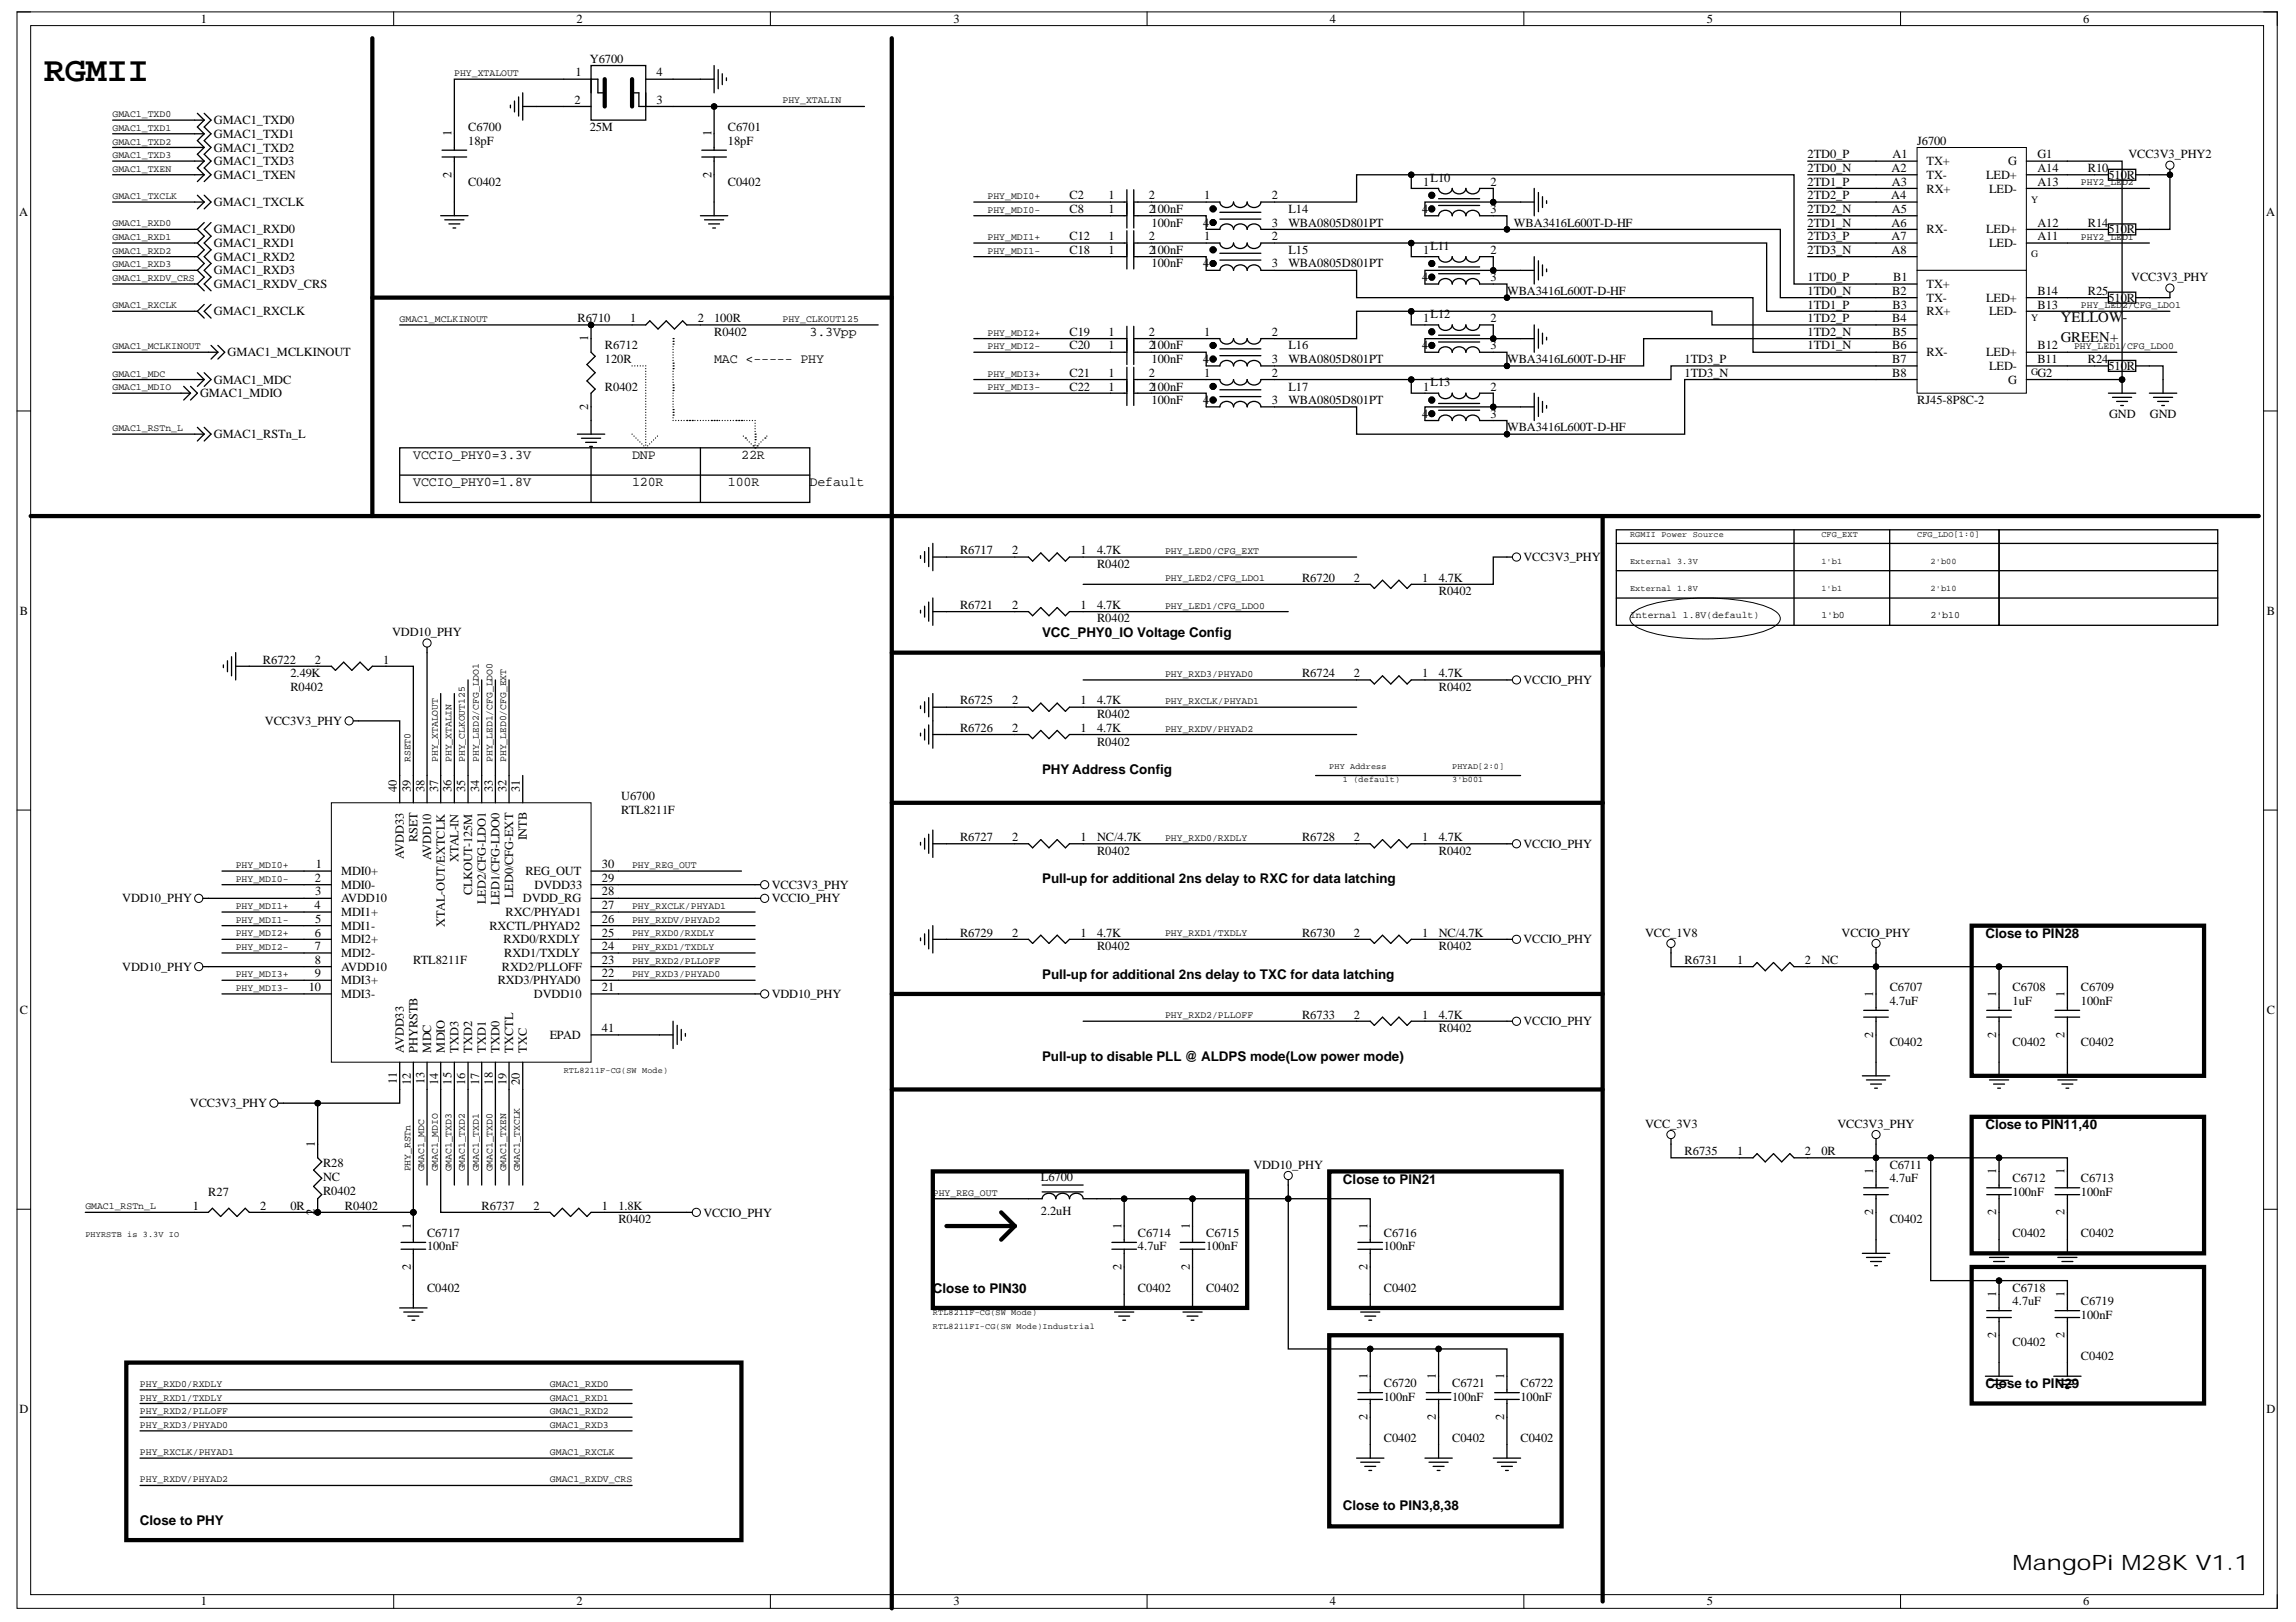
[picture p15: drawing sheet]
<svg xmlns="http://www.w3.org/2000/svg" width="297mm" height="210mm" viewBox="0 0 297 210" stroke-linecap="round" stroke-linejoin="round" font-family="sans-serif">
<defs><g id="words">
<text font-size="4.5" x="5.7" y="10.5">RGMII</text>
<text font-size="2.7" x="260.4" y="203.1">MangoPi M28K V1.1</text>
<g font-size="1.9">
<text x="266.6" y="41.6">YELLOW</text>
<text x="274.6" y="41.6">-</text>
<text x="266.6" y="44.3">GREEN+</text>
</g>
<g font-size="1.7">
<text x="92.4" y="47">MAC &lt;----- PHY</text>
<text x="104.7" y="43.5">3.3Vpp</text>
<text x="53.5" y="59.4">VCCIO_PHY0=3.3V</text>
<text x="81.8" y="59.4">DNP</text>
<text x="95.9" y="59.4">22R</text>
<text x="53.5" y="62.9">VCCIO_PHY0=1.8V</text>
<text x="81.8" y="62.9">120R</text>
<text x="94.2" y="62.9">100R</text>
<text x="104.7" y="62.9">Default</text>
<text x="134.8" y="82.5">VCC_PHY0_IO Voltage Config</text>
<text x="134.8" y="100.2">PHY Address Config</text>
<text x="134.8" y="114.3">Pull-up for additional 2ns delay to RXC for data latching</text>
<text x="256.9" y="121.3">Close to PIN28</text>
<text x="134.8" y="126.7">Pull-up for additional 2ns delay to TXC for data latching</text>
<text x="134.8" y="137.3">Pull-up to disable PLL @ ALDPS mode(Low power mode)</text>
<text x="256.9" y="146.1">Close to PIN11,40</text>
<text x="173.7" y="153.2">Close to PIN21</text>
<text x="120.7" y="167.3">Close to PIN30</text>
<text x="256.9" y="179.7">Close to PIN29</text>
<text x="18.1" y="197.3">Close to PHY</text>
<text x="173.7" y="195.4">Close to PIN3,8,38</text>
</g>
<g font-size="1.6">
<text x="26" y="3">1</text>
<text x="74.6" y="3">2</text>
<text x="123.4" y="3">3</text>
<text x="172" y="3">4</text>
<text x="220.8" y="3">5</text>
<text x="269.5" y="3">6</text>
<text x="74.5" y="9.9">1</text>
<text x="76.3" y="8.1">Y6700</text>
<text x="84.9" y="9.9">4</text>
<text x="27.7" y="16.1">GMAC1_TXD0</text>
<text x="27.7" y="17.8">GMAC1_TXD1</text>
<text x="58.4" y="17.7" transform="rotate(-90 58.4 17.7)">1</text>
<text x="60.6" y="16.9">C6700</text>
<text x="74.3" y="13.4">2</text>
<text x="76.3" y="16.9">25M</text>
<text x="84.9" y="13.4">3</text>
<text x="92.1" y="17.7" transform="rotate(-90 92.1 17.7)">1</text>
<text x="94.2" y="16.9">C6701</text>
<text x="27.7" y="19.6">GMAC1_TXD2</text>
<text x="27.7" y="21.4">GMAC1_TXD3</text>
<text x="27.7" y="23.2">GMAC1_TXEN</text>
<text x="58.4" y="23" transform="rotate(-90 58.4 23)">2</text>
<text x="60.6" y="18.7">18pF</text>
<text x="92.1" y="23" transform="rotate(-90 92.1 23)">2</text>
<text x="94.2" y="18.7">18pF</text>
<text x="185.1" y="23.5">L10</text>
<text x="233.9" y="20.5">2TD0_P</text>
<text x="233.9" y="22.3">2TD0_N</text>
<text x="244.7" y="22.3">A2</text>
<text x="244.9" y="20.5">A1</text>
<text x="248" y="18.7">J6700</text>
<text x="249.3" y="21.4">TX+</text>
<text x="249.3" y="23.2">TX-</text>
<text x="257" y="23.2">LED+</text>
<text x="259.8" y="21.4">G</text>
<text x="263.6" y="20.5">G1</text>
<text x="263.6" y="22.3">A14</text>
<text x="270.1" y="22.3">R10</text>
<text x="272.8" y="23.2">510R</text>
<text x="275.4" y="20.5">VCC3V3_PHY2</text>
<text x="2.5" y="27.9">A</text>
<text x="27.7" y="26.7">GMAC1_TXCLK</text>
<text x="60.6" y="24">C0402</text>
<text x="94.2" y="24">C0402</text>
<text x="138.4" y="25.8">C2</text>
<text x="138.4" y="27.6">C8</text>
<text x="143.4" y="25.8">1</text>
<text x="143.4" y="27.6">1</text>
<text x="148.6" y="25.8">2</text>
<text x="148.6" y="27.6">2100nF</text>
<text x="149" y="29.3">100nF</text>
<text x="155.7" y="29.3">4</text>
<text x="155.8" y="25.8">1</text>
<text x="164.6" y="29.3">3</text>
<text x="164.6" y="25.8">2</text>
<text x="166.7" y="27.6">L14</text>
<text x="166.7" y="29.3">WBA0805D801PT</text>
<text x="184" y="27.6">4</text>
<text x="184.1" y="24">1</text>
<text x="192.8" y="27.6">3</text>
<text x="192.8" y="24">2</text>
<text x="195.9" y="29.3">WBA3416L600T-D-HF</text>
<text x="233.9" y="24">2TD1_P</text>
<text x="233.9" y="29.3">2TD1_N</text>
<text x="233.9" y="25.8">2TD2_P</text>
<text x="233.9" y="27.6">2TD2_N</text>
<text x="244.7" y="25.8">A4</text>
<text x="244.7" y="29.3">A6</text>
<text x="244.8" y="24">A3</text>
<text x="244.8" y="27.6">A5</text>
<text x="249.3" y="24.9">RX+</text>
<text x="257.3" y="24.9">LED-</text>
<text x="263.6" y="29.3">A12</text>
<text x="263.6" y="24">A13</text>
<text x="270.1" y="29.3">R14</text>
<text x="293.2" y="27.9">A</text>
<text x="27.7" y="33.8">GMAC1_RXD2</text>
<text x="27.7" y="35.5">GMAC1_RXD3</text>
<text x="27.7" y="30.2">GMAC1_RXD0</text>
<text x="27.7" y="32">GMAC1_RXD1</text>
<text x="138.4" y="31.1">C12</text>
<text x="138.4" y="32.9">C18</text>
<text x="143.4" y="31.1">1</text>
<text x="143.4" y="32.9">1</text>
<text x="148.6" y="31.1">2</text>
<text x="148.6" y="32.9">2100nF</text>
<text x="149" y="34.6">100nF</text>
<text x="155.7" y="34.6">4</text>
<text x="155.8" y="31.1">1</text>
<text x="164.6" y="34.6">3</text>
<text x="164.6" y="31.1">2</text>
<text x="166.7" y="32.9">L15</text>
<text x="166.7" y="34.6">WBA0805D801PT</text>
<text x="184.1" y="32.9">1</text>
<text x="185.1" y="32.3">L11</text>
<text x="192.8" y="32.9">2</text>
<text x="233.9" y="31.1">2TD3_P</text>
<text x="233.9" y="32.9">2TD3_N</text>
<text x="244.7" y="31.1">A7</text>
<text x="244.7" y="32.9">A8</text>
<text x="249.3" y="30.2">RX-</text>
<text x="257" y="30.2">LED+</text>
<text x="257.3" y="32">LED-</text>
<text x="263.6" y="31.1">A11</text>
<text x="272.8" y="30.2">510R</text>
<text x="27.7" y="40.8">GMAC1_RXCLK</text>
<text x="27.7" y="37.3">GMAC1_RXDV_CRS</text>
<text x="74.7" y="41.7">R6710</text>
<text x="81.5" y="41.7">1</text>
<text x="90.3" y="41.7">2</text>
<text x="92.4" y="41.7">100R</text>
<text x="184" y="36.4">4</text>
<text x="184.1" y="41.7">1</text>
<text x="185.1" y="41.2">L12</text>
<text x="192.8" y="36.4">3</text>
<text x="192.8" y="41.7">2</text>
<text x="195" y="38.2">WBA3416L600T-D-HF</text>
<text x="233.9" y="36.4">1TD0_P</text>
<text x="233.9" y="38.2">1TD0_N</text>
<text x="233.9" y="39.9">1TD1_P</text>
<text x="233.9" y="41.7">1TD2_P</text>
<text x="244.8" y="38.2">B2</text>
<text x="244.8" y="41.7">B4</text>
<text x="244.9" y="39.9">B3</text>
<text x="244.9" y="36.4">B1</text>
<text x="249.3" y="37.3">TX+</text>
<text x="249.3" y="39">TX-</text>
<text x="249.3" y="40.8">RX+</text>
<text x="257" y="39">LED+</text>
<text x="257.3" y="40.8">LED-</text>
<text x="263.6" y="39.9">B13</text>
<text x="263.6" y="38.2">B14</text>
<text x="270.1" y="38.2">R25</text>
<text x="272.8" y="39">510R</text>
<text x="275.7" y="36.4">VCC3V3_PHY</text>
<text x="29.4" y="46.1">GMAC1_MCLKINOUT</text>
<text x="76.1" y="44.2" transform="rotate(-90 76.1 44.2)">1</text>
<text x="78.3" y="45.2">R6712</text>
<text x="78.3" y="47">120R</text>
<text x="92.4" y="43.4">R0402</text>
<text x="138.4" y="43.4">C19</text>
<text x="138.4" y="45.2">C20</text>
<text x="143.4" y="43.4">1</text>
<text x="143.4" y="45.2">1</text>
<text x="148.6" y="43.4">2</text>
<text x="148.6" y="45.2">2100nF</text>
<text x="149" y="47">100nF</text>
<text x="155.7" y="47">4</text>
<text x="155.8" y="43.4">1</text>
<text x="164.6" y="47">3</text>
<text x="164.6" y="43.4">2</text>
<text x="166.7" y="45.2">L16</text>
<text x="166.7" y="47">WBA0805D801PT</text>
<text x="184" y="45.2">4</text>
<text x="192.8" y="45.2">3</text>
<text x="195" y="47">WBA3416L600T-D-HF</text>
<text x="217.9" y="47">1TD3_P</text>
<text x="233.9" y="45.2">1TD1_N</text>
<text x="233.9" y="43.4">1TD2_N</text>
<text x="244.8" y="45.2">B6</text>
<text x="244.8" y="47">B7</text>
<text x="244.9" y="43.4">B5</text>
<text x="249.3" y="46.1">RX-</text>
<text x="257" y="46.1">LED+</text>
<text x="257.3" y="47.9">LED-</text>
<text x="263.6" y="47">B11</text>
<text x="263.6" y="45.2">B12</text>
<text x="270.1" y="47">R24</text>
<text x="272.8" y="47.9">510R</text>
<text x="25.9" y="51.4">GMAC1_MDIO</text>
<text x="27.7" y="49.7">GMAC1_MDC</text>
<text x="76.1" y="53" transform="rotate(-90 76.1 53)">2</text>
<text x="78.3" y="50.5">R0402</text>
<text x="138.4" y="48.8">C21</text>
<text x="138.4" y="50.5">C22</text>
<text x="143.4" y="48.8">1</text>
<text x="143.4" y="50.5">1</text>
<text x="148.6" y="48.8">2</text>
<text x="148.6" y="50.5">2100nF</text>
<text x="149" y="52.3">100nF</text>
<text x="155.7" y="52.3">4</text>
<text x="155.8" y="48.8">1</text>
<text x="164.6" y="52.3">3</text>
<text x="164.6" y="48.8">2</text>
<text x="166.7" y="50.5">L17</text>
<text x="166.7" y="52.3">WBA0805D801PT</text>
<text x="184.1" y="50.5">1</text>
<text x="185.1" y="50">L13</text>
<text x="192.8" y="50.5">2</text>
<text x="217.9" y="48.8">1TD3_N</text>
<text x="244.8" y="48.8">B8</text>
<text x="248" y="52.3">RJ45-8P8C-2</text>
<text x="259.8" y="49.7">G</text>
<text x="263.6" y="48.8">G2</text>
<text x="27.7" y="56.7">GMAC1_RSTn_L</text>
<text x="184" y="54.1">4</text>
<text x="192.8" y="54.1">3</text>
<text x="195" y="55.8">WBA3416L600T-D-HF</text>
<text x="272.9" y="54.1">GND</text>
<text x="278.1" y="54.1">GND</text>
<text x="124.2" y="71.7">R6717</text>
<text x="130.9" y="71.7">2</text>
<text x="139.8" y="71.7">1</text>
<text x="141.9" y="71.7">4.7K</text>
<text x="141.9" y="73.5">R0402</text>
<text x="168.5" y="75.3">R6720</text>
<text x="175.1" y="75.3">2</text>
<text x="184" y="75.3">1</text>
<text x="186.1" y="77">R0402</text>
<text x="186.1" y="75.3">4.7K</text>
<text x="197.1" y="72.6">VCC3V3_PHY</text>
<text x="2.6" y="79.5">B</text>
<text x="50.7" y="82.3">VDD10_PHY</text>
<text x="124.2" y="78.8">R6721</text>
<text x="130.9" y="78.8">2</text>
<text x="139.8" y="78.8">1</text>
<text x="141.9" y="80.6">R0402</text>
<text x="141.9" y="78.8">4.7K</text>
<text x="293.2" y="79.5">B</text>
<text x="34" y="85.9">R6722</text>
<text x="37.6" y="89.4">R0402</text>
<text x="37.6" y="87.7">2.49K</text>
<text x="40.7" y="85.9">2</text>
<text x="49.6" y="85.9">1</text>
<text x="168.5" y="87.7">R6724</text>
<text x="175.1" y="87.7">2</text>
<text x="184" y="87.7">1</text>
<text x="186.1" y="89.4">R0402</text>
<text x="186.1" y="87.7">4.7K</text>
<text x="197.1" y="88.5">VCCIO_PHY</text>
<text x="34.3" y="93.8">VCC3V3_PHY</text>
<text x="124.2" y="91.2">R6725</text>
<text x="124.2" y="94.7">R6726</text>
<text x="130.9" y="91.2">2</text>
<text x="130.9" y="94.7">2</text>
<text x="139.8" y="91.2">1</text>
<text x="139.8" y="94.7">1</text>
<text x="141.9" y="92.9">R0402</text>
<text x="141.9" y="91.2">4.7K</text>
<text x="141.9" y="94.7">4.7K</text>
<text x="141.9" y="96.5">R0402</text>
<text x="51.4" y="102.5" transform="rotate(-90 51.4 102.5)">40</text>
<text x="53.1" y="102.5" transform="rotate(-90 53.1 102.5)">39</text>
<text x="54.9" y="102.5" transform="rotate(-90 54.9 102.5)">38</text>
<text x="56.7" y="102.5" transform="rotate(-90 56.7 102.5)">37</text>
<text x="58.4" y="102.5" transform="rotate(-90 58.4 102.5)">36</text>
<text x="60.2" y="102.5" transform="rotate(-90 60.2 102.5)">35</text>
<text x="62" y="102.5" transform="rotate(-90 62 102.5)">34</text>
<text x="63.8" y="102.5" transform="rotate(-90 63.8 102.5)">33</text>
<text x="65.5" y="102.5" transform="rotate(-90 65.5 102.5)">32</text>
<text x="67.3" y="102.5" transform="rotate(-90 67.3 102.5)">31</text>
<text x="80.4" y="103.5">U6700</text>
<text x="80.4" y="105.3">RTL8211F</text>
<text x="40.9" y="112.4">1</text>
<text x="44.1" y="113.3">MDI0+</text>
<text x="52.2" y="111.2" transform="rotate(-90 52.2 111.2)">AVDD33</text>
<text x="54" y="109" transform="rotate(-90 54 109)">RSET</text>
<text x="55.8" y="111.3" transform="rotate(-90 55.8 111.3)">AVDD10</text>
<text x="59.3" y="111.6" transform="rotate(-90 59.3 111.6)">XTAL-IN</text>
<text x="68" y="113.3">REG_OUT</text>
<text x="68.2" y="108.7" transform="rotate(-90 68.2 108.7)">INTB</text>
<text x="77.9" y="112.4">30</text>
<text x="124.2" y="108.8">R6727</text>
<text x="130.9" y="108.8">2</text>
<text x="139.8" y="108.8">1</text>
<text x="141.9" y="110.6">R0402</text>
<text x="141.9" y="108.8">NC/4.7K</text>
<text x="168.5" y="108.8">R6728</text>
<text x="175.1" y="108.8">2</text>
<text x="184" y="108.8">1</text>
<text x="186.1" y="110.6">R0402</text>
<text x="186.1" y="108.8">4.7K</text>
<text x="197.1" y="109.7">VCCIO_PHY</text>
<text x="15.8" y="116.8">VDD10_PHY</text>
<text x="40.7" y="117.7">4</text>
<text x="40.7" y="114.2">2</text>
<text x="40.8" y="115.9">3</text>
<text x="40.8" y="119.4">5</text>
<text x="44.1" y="115">MDI0-</text>
<text x="44.1" y="116.8">AVDD10</text>
<text x="44.1" y="118.5">MDI1+</text>
<text x="57.5" y="119.9" transform="rotate(-90 57.5 119.9)">XTAL-OUT/EXTCLK</text>
<text x="61.1" y="115.9" transform="rotate(-90 61.1 115.9)">CLKOUT-125M</text>
<text x="62.9" y="117" transform="rotate(-90 62.9 117)">LED2/CFG-LDO1</text>
<text x="64.6" y="117.1" transform="rotate(-90 64.6 117.1)">LED1/CFG-LDO0</text>
<text x="65.4" y="118.5">RXC/PHYAD1</text>
<text x="66.4" y="116.2" transform="rotate(-90 66.4 116.2)">LED0/CFG-EXT</text>
<text x="67.6" y="116.8">DVDD_RG</text>
<text x="69.2" y="115">DVDD33</text>
<text x="77.9" y="119.4">26</text>
<text x="77.9" y="115.9">28</text>
<text x="77.9" y="117.7">27</text>
<text x="77.9" y="114.2">29</text>
<text x="99.8" y="115">VCC3V3_PHY</text>
<text x="99.8" y="116.8">VCCIO_PHY</text>
<text x="15.8" y="125.6">VDD10_PHY</text>
<text x="40.7" y="121.2">6</text>
<text x="40.7" y="123">7</text>
<text x="40.7" y="124.7">8</text>
<text x="44.1" y="120.3">MDI1-</text>
<text x="44.1" y="122.1">MDI2+</text>
<text x="44.1" y="123.9">MDI2-</text>
<text x="44.1" y="125.6">AVDD10</text>
<text x="53.5" y="124.7">RTL8211F</text>
<text x="63.3" y="120.3">RXCTL/PHYAD2</text>
<text x="64.9" y="125.6">RXD2/PLLOFF</text>
<text x="65.1" y="122.1">RXD0/RXDLY</text>
<text x="65.2" y="123.9">RXD1/TXDLY</text>
<text x="77.9" y="121.2">25</text>
<text x="77.9" y="123">24</text>
<text x="77.9" y="124.7">23</text>
<text x="124.2" y="121.2">R6729</text>
<text x="130.9" y="121.2">2</text>
<text x="139.8" y="121.2">1</text>
<text x="141.9" y="123">R0402</text>
<text x="141.9" y="121.2">4.7K</text>
<text x="168.5" y="121.2">R6730</text>
<text x="175.1" y="121.2">2</text>
<text x="184" y="121.2">1</text>
<text x="186.1" y="123">R0402</text>
<text x="186.1" y="121.2">NC/4.7K</text>
<text x="197.1" y="122.1">VCCIO_PHY</text>
<text x="212.8" y="121.2">VCC_1V8</text>
<text x="217.9" y="124.7">R6731</text>
<text x="224.8" y="124.7">1</text>
<text x="233.5" y="124.7">2</text>
<text x="235.6" y="124.7">NC</text>
<text x="238.3" y="121.2">VCCIO_PHY</text>
<text x="2.6" y="131.2">C</text>
<text x="39.9" y="128.3">10</text>
<text x="40.7" y="126.5">9</text>
<text x="44.1" y="127.4">MDI3+</text>
<text x="44.1" y="129.2">MDI3-</text>
<text x="64.4" y="127.4">RXD3/PHYAD0</text>
<text x="69.1" y="129.2">DVDD10</text>
<text x="77.9" y="126.5">22</text>
<text x="77.9" y="128.3">21</text>
<text x="99.8" y="129.2">VDD10_PHY</text>
<text x="168.5" y="131.8">R6733</text>
<text x="175.1" y="131.8">2</text>
<text x="184" y="131.8">1</text>
<text x="186.1" y="131.8">4.7K</text>
<text x="242.4" y="129" transform="rotate(-90 242.4 129)">1</text>
<text x="244.5" y="128.3">C6707</text>
<text x="244.5" y="130">4.7uF</text>
<text x="258.3" y="129" transform="rotate(-90 258.3 129)">1</text>
<text x="260.4" y="128.3">C6708</text>
<text x="260.4" y="130">1uF</text>
<text x="267.1" y="129" transform="rotate(-90 267.1 129)">1</text>
<text x="269.2" y="128.3">C6709</text>
<text x="269.2" y="130">100nF</text>
<text x="293.2" y="131.2">C</text>
<text x="52.2" y="136.2" transform="rotate(-90 52.2 136.2)">AVDD33</text>
<text x="54" y="136.2" transform="rotate(-90 54 136.2)">PHYRSTB</text>
<text x="55.8" y="136.2" transform="rotate(-90 55.8 136.2)">MDC</text>
<text x="57.5" y="136.2" transform="rotate(-90 57.5 136.2)">MDIO</text>
<text x="59.3" y="136.2" transform="rotate(-90 59.3 136.2)">TXD3</text>
<text x="61.1" y="136.2" transform="rotate(-90 61.1 136.2)">TXD2</text>
<text x="62.9" y="136.2" transform="rotate(-90 62.9 136.2)">TXD1</text>
<text x="64.6" y="136.2" transform="rotate(-90 64.6 136.2)">TXD0</text>
<text x="66.4" y="136.2" transform="rotate(-90 66.4 136.2)">TXCTL</text>
<text x="68.2" y="136.2" transform="rotate(-90 68.2 136.2)">TXC</text>
<text x="71.1" y="134.4">EPAD</text>
<text x="77.9" y="133.6">41</text>
<text x="186.1" y="133.6">R0402</text>
<text x="197.1" y="132.7">VCCIO_PHY</text>
<text x="242.4" y="134.3" transform="rotate(-90 242.4 134.3)">2</text>
<text x="244.5" y="135.3">C0402</text>
<text x="258.3" y="134.3" transform="rotate(-90 258.3 134.3)">2</text>
<text x="260.4" y="135.3">C0402</text>
<text x="267.1" y="134.3" transform="rotate(-90 267.1 134.3)">2</text>
<text x="269.2" y="135.3">C0402</text>
<text x="24.6" y="143.3">VCC3V3_PHY</text>
<text x="51.4" y="140.3" transform="rotate(-90 51.4 140.3)">11</text>
<text x="53.1" y="140.4" transform="rotate(-90 53.1 140.4)">12</text>
<text x="54.9" y="140.3" transform="rotate(-90 54.9 140.3)">13</text>
<text x="56.7" y="140.4" transform="rotate(-90 56.7 140.4)">14</text>
<text x="58.4" y="140.4" transform="rotate(-90 58.4 140.4)">15</text>
<text x="60.2" y="140.4" transform="rotate(-90 60.2 140.4)">16</text>
<text x="62" y="140.4" transform="rotate(-90 62 140.4)">17</text>
<text x="63.8" y="140.4" transform="rotate(-90 63.8 140.4)">18</text>
<text x="65.5" y="140.4" transform="rotate(-90 65.5 140.4)">19</text>
<text x="67.3" y="140.4" transform="rotate(-90 67.3 140.4)">20</text>
<text x="40.7" y="148.4" transform="rotate(-90 40.7 148.4)">1</text>
<text x="212.8" y="145.9">VCC_3V3</text>
<text x="217.9" y="149.5">R6735</text>
<text x="224.8" y="149.5">1</text>
<text x="233.5" y="149.5">2</text>
<text x="235.6" y="149.5">0R</text>
<text x="237.7" y="145.9">VCC3V3_PHY</text>
<text x="26.9" y="154.8">R27</text>
<text x="41.8" y="154.6">R0402</text>
<text x="41.8" y="151">R28</text>
<text x="41.8" y="152.8">NC</text>
<text x="134.7" y="152.8">L6700</text>
<text x="162.1" y="151.2">VDD10_PHY</text>
<text x="242.4" y="151.9" transform="rotate(-90 242.4 151.9)">1</text>
<text x="244.5" y="151.2">C6711</text>
<text x="244.5" y="153">4.7uF</text>
<text x="258.3" y="151.9" transform="rotate(-90 258.3 151.9)">1</text>
<text x="260.4" y="153">C6712</text>
<text x="260.4" y="154.8">100nF</text>
<text x="267.1" y="151.9" transform="rotate(-90 267.1 151.9)">1</text>
<text x="269.2" y="153">C6713</text>
<text x="269.2" y="154.8">100nF</text>
<text x="25" y="156.5">1</text>
<text x="33.7" y="156.5">2</text>
<text x="37.6" y="156.5">0R</text>
<text x="40.7" y="157.3" transform="rotate(-90 40.7 157.3)">2</text>
<text x="44.6" y="156.5">R0402</text>
<text x="53.1" y="159" transform="rotate(-90 53.1 159)">1</text>
<text x="55.2" y="160.1">C6717</text>
<text x="55.2" y="161.8">100nF</text>
<text x="62.3" y="156.5">R6737</text>
<text x="69" y="156.5">2</text>
<text x="77.9" y="156.5">1</text>
<text x="80" y="158.3">R0402</text>
<text x="80" y="156.5">1.8K</text>
<text x="91" y="157.4">VCCIO_PHY</text>
<text x="134.7" y="157.3">2.2uH</text>
<text x="145.1" y="159" transform="rotate(-90 145.1 159)">1</text>
<text x="147.2" y="160.1">C6714</text>
<text x="147.2" y="161.8">4.7uF</text>
<text x="153.9" y="159" transform="rotate(-90 153.9 159)">1</text>
<text x="156.1" y="160.1">C6715</text>
<text x="156.1" y="161.8">100nF</text>
<text x="176.9" y="159" transform="rotate(-90 176.9 159)">1</text>
<text x="179" y="160.1">C6716</text>
<text x="179" y="161.8">100nF</text>
<text x="242.4" y="157.3" transform="rotate(-90 242.4 157.3)">2</text>
<text x="244.5" y="158.3">C0402</text>
<text x="258.3" y="157.3" transform="rotate(-90 258.3 157.3)">2</text>
<text x="260.4" y="160.1">C0402</text>
<text x="267.1" y="157.3" transform="rotate(-90 267.1 157.3)">2</text>
<text x="269.2" y="160.1">C0402</text>
<text x="53.1" y="164.3" transform="rotate(-90 53.1 164.3)">2</text>
<text x="55.2" y="167.2">C0402</text>
<text x="145.1" y="164.3" transform="rotate(-90 145.1 164.3)">2</text>
<text x="147.2" y="167.2">C0402</text>
<text x="153.9" y="164.3" transform="rotate(-90 153.9 164.3)">2</text>
<text x="156.1" y="167.2">C0402</text>
<text x="176.9" y="164.3" transform="rotate(-90 176.9 164.3)">2</text>
<text x="179" y="167.2">C0402</text>
<text x="258.3" y="167.8" transform="rotate(-90 258.3 167.8)">1</text>
<text x="260.4" y="167.2">C6718</text>
<text x="267.1" y="167.8" transform="rotate(-90 267.1 167.8)">1</text>
<text x="258.3" y="173.2" transform="rotate(-90 258.3 173.2)">2</text>
<text x="260.4" y="168.9">4.7uF</text>
<text x="267.1" y="173.2" transform="rotate(-90 267.1 173.2)">2</text>
<text x="269.2" y="168.9">C6719</text>
<text x="269.2" y="170.7">100nF</text>
<text x="176.9" y="178.4" transform="rotate(-90 176.9 178.4)">1</text>
<text x="179" y="179.5">C6720</text>
<text x="185.8" y="178.4" transform="rotate(-90 185.8 178.4)">1</text>
<text x="187.9" y="179.5">C6721</text>
<text x="194.6" y="178.4" transform="rotate(-90 194.6 178.4)">1</text>
<text x="196.7" y="179.5">C6722</text>
<text x="260.4" y="174.2">C0402</text>
<text x="269.2" y="176">C0402</text>
<text x="2.5" y="182.8">D</text>
<text x="176.9" y="183.8" transform="rotate(-90 176.9 183.8)">2</text>
<text x="179" y="181.3">100nF</text>
<text x="185.8" y="183.8" transform="rotate(-90 185.8 183.8)">2</text>
<text x="187.9" y="181.3">100nF</text>
<text x="194.6" y="183.8" transform="rotate(-90 194.6 183.8)">2</text>
<text x="196.7" y="181.3">100nF</text>
<text x="293.2" y="182.8">D</text>
<text x="179" y="186.6">C0402</text>
<text x="187.9" y="186.6">C0402</text>
<text x="196.7" y="186.6">C0402</text>
<text x="26" y="207.8">1</text>
<text x="74.6" y="207.8">2</text>
<text x="123.4" y="207.8">3</text>
<text x="172" y="207.8">4</text>
<text x="220.8" y="207.8">5</text>
<text x="269.5" y="207.8">6</text>
</g>
<g font-size="1.3">
<text x="58.8" y="9.9">PHY_XTALOUT</text>
<text x="14.6" y="16.9">GMAC1_TXD1</text>
<text x="14.6" y="15.2">GMAC1_TXD0</text>
<text x="101.2" y="13.4">PHY_XTALIN</text>
<text x="14.6" y="18.7">GMAC1_TXD2</text>
<text x="14.6" y="20.5">GMAC1_TXD3</text>
<text x="14.6" y="22.2">GMAC1_TXEN</text>
<text x="14.6" y="25.8">GMAC1_TXCLK</text>
<text x="14.6" y="29.3">GMAC1_RXD0</text>
<text x="127.8" y="27.6">PHY_MDI0-</text>
<text x="127.8" y="25.8">PHY_MDI0+</text>
<text x="262.8" y="26.2">Y</text>
<text x="269.2" y="24">PHY2_LED2</text>
<text x="14.6" y="32.8">GMAC1_RXD2</text>
<text x="14.6" y="34.6">GMAC1_RXD3</text>
<text x="14.6" y="31.1">GMAC1_RXD1</text>
<text x="127.8" y="32.8">PHY_MDI1-</text>
<text x="127.8" y="31.1">PHY_MDI1+</text>
<text x="262.8" y="33.2">G</text>
<text x="269.2" y="31.1">PHY2_LED1</text>
<text x="14.6" y="39.9">GMAC1_RXCLK</text>
<text x="14.6" y="36.4">GMAC1_RXDV_CRS</text>
<text x="51.7" y="41.7">GMAC1_MCLKINOUT</text>
<text x="101.2" y="41.7">PHY_CLKOUT125</text>
<text x="262.8" y="41.5">Y</text>
<text x="269.2" y="39.9">PHY_LED2/CFG_LDO1</text>
<text x="14.6" y="45.2">GMAC1_MCLKINOUT</text>
<text x="127.8" y="45.2">PHY_MDI2-</text>
<text x="127.8" y="43.4">PHY_MDI2+</text>
<text x="268.3" y="45.2">PHY_LED1/CFG_LDO0</text>
<text x="14.6" y="48.7">GMAC1_MDC</text>
<text x="14.6" y="50.5">GMAC1_MDIO</text>
<text x="127.8" y="50.5">PHY_MDI3-</text>
<text x="127.8" y="48.7">PHY_MDI3+</text>
<text x="262.8" y="48.5">G</text>
<text x="14.6" y="55.8">GMAC1_RSTn_L</text>
<text x="150.7" y="71.7">PHY_LED0/CFG_EXT</text>
<text x="150.7" y="75.2">PHY_LED2/CFG_LDO1</text>
<text x="150.7" y="78.8">PHY_LED1/CFG_LDO0</text>
<text x="210.9" y="80">Internal 1.8V(default)</text>
<text x="235.6" y="80">1'b0</text>
<text x="249.8" y="80">2'b10</text>
<text x="150.7" y="87.6">PHY_RXD3/PHYAD0</text>
<text x="150.7" y="94.7">PHY_RXDV/PHYAD2</text>
<text x="150.7" y="91.2">PHY_RXCLK/PHYAD1</text>
<text x="53.1" y="98.6" transform="rotate(-90 53.1 98.6)">RSET0</text>
<text x="56.6" y="98.6" transform="rotate(-90 56.6 98.6)">PHY_XTALOUT</text>
<text x="58.4" y="98.6" transform="rotate(-90 58.4 98.6)">PHY_XTALIN</text>
<text x="60.2" y="98.6" transform="rotate(-90 60.2 98.6)">PHY_CLKOUT125</text>
<text x="61.9" y="98.6" transform="rotate(-90 61.9 98.6)">PHY_LED2/CFG_LDO1</text>
<text x="63.7" y="98.6" transform="rotate(-90 63.7 98.6)">PHY_LED1/CFG_LDO0</text>
<text x="65.5" y="98.6" transform="rotate(-90 65.5 98.6)">PHY_LED0/CFG_EXT</text>
<text x="30.5" y="112.3">PHY_MDI0+</text>
<text x="81.8" y="112.3">PHY_REG_OUT</text>
<text x="150.7" y="108.8">PHY_RXD0/RXDLY</text>
<text x="30.5" y="119.4">PHY_MDI1-</text>
<text x="30.5" y="114.1">PHY_MDI0-</text>
<text x="30.5" y="117.7">PHY_MDI1+</text>
<text x="81.8" y="119.4">PHY_RXDV/PHYAD2</text>
<text x="81.8" y="117.7">PHY_RXCLK/PHYAD1</text>
<text x="30.5" y="122.9">PHY_MDI2-</text>
<text x="30.5" y="121.2">PHY_MDI2+</text>
<text x="81.8" y="122.9">PHY_RXD1/TXDLY</text>
<text x="81.8" y="121.2">PHY_RXD0/RXDLY</text>
<text x="81.8" y="124.7">PHY_RXD2/PLLOFF</text>
<text x="150.7" y="121.2">PHY_RXD1/TXDLY</text>
<text x="30.5" y="128.3">PHY_MDI3-</text>
<text x="30.5" y="126.5">PHY_MDI3+</text>
<text x="81.8" y="126.5">PHY_RXD3/PHYAD0</text>
<text x="150.7" y="131.8">PHY_RXD2/PLLOFF</text>
<text x="53.1" y="151.6" transform="rotate(-90 53.1 151.6)">PHY_RSTn</text>
<text x="54.9" y="151.6" transform="rotate(-90 54.9 151.6)">GMAC1_MDC</text>
<text x="56.6" y="151.6" transform="rotate(-90 56.6 151.6)">GMAC1_MDIO</text>
<text x="58.4" y="151.6" transform="rotate(-90 58.4 151.6)">GMAC1_TXD3</text>
<text x="60.2" y="151.6" transform="rotate(-90 60.2 151.6)">GMAC1_TXD2</text>
<text x="61.9" y="151.6" transform="rotate(-90 61.9 151.6)">GMAC1_TXD1</text>
<text x="63.7" y="151.6" transform="rotate(-90 63.7 151.6)">GMAC1_TXD0</text>
<text x="65.5" y="151.6" transform="rotate(-90 65.5 151.6)">GMAC1_TXEN</text>
<text x="67.3" y="151.6" transform="rotate(-90 67.3 151.6)">GMAC1_TXCLK</text>
<text x="120.7" y="154.8">PHY_REG_OUT</text>
<text x="11" y="156.5">GMAC1_RSTn_L</text>
<text x="18.1" y="179.5">PHY_RXD0/RXDLY</text>
<text x="71.2" y="179.5">GMAC1_RXD0</text>
<text x="18.1" y="184.8">PHY_RXD3/PHYAD0</text>
<text x="18.1" y="183">PHY_RXD2/PLLOFF</text>
<text x="18.1" y="181.3">PHY_RXD1/TXDLY</text>
<text x="71.2" y="183">GMAC1_RXD2</text>
<text x="71.2" y="184.8">GMAC1_RXD3</text>
<text x="71.2" y="181.3">GMAC1_RXD1</text>
<text x="18.1" y="191.8">PHY_RXDV/PHYAD2</text>
<text x="18.1" y="188.3">PHY_RXCLK/PHYAD1</text>
<text x="71.2" y="188.3">GMAC1_RXCLK</text>
<text x="71.2" y="191.8">GMAC1_RXDV_CRS</text>
</g>
<g font-size="1.1">
<text x="210.9" y="69.5">RGMII Power Source</text>
<text x="235.6" y="69.5">CFG_EXT</text>
<text x="248" y="69.5">CFG_LDO[1:0]</text>
<text x="210.9" y="73">External 3.3V</text>
<text x="210.9" y="76.5">External 1.8V</text>
<text x="235.6" y="73">1'b1</text>
<text x="235.6" y="76.5">1'b1</text>
<text x="249.8" y="73">2'b00</text>
<text x="249.8" y="76.5">2'b10</text>
<text x="172" y="99.5">PHY Address</text>
<text x="173.7" y="101.3">1 (default)</text>
<text x="187.9" y="99.5">PHYAD[2:0]</text>
<text x="187.9" y="101.3">3'b001</text>
<text x="72.9" y="138.9">RTL8211F-CG(SW Mode)</text>
<text x="11" y="160.1">PHYRSTB is 3.3V IO</text>
<text x="120.7" y="170.2">RTL8211F-CG(SW Mode)</text>
<text x="120.7" y="171.9">RTL8211FI-CG(SW Mode)Industrial</text>
</g>
</g></defs>
<g fill="none" stroke="#000" stroke-width=".13">
<path d="M2.2 1.5h1.8M2.2 1.5h292.4v206.6h-292.4zM4 3.3h288.8v203.1h-288.8zM50.9 1.5v1.8M99.7 1.5v1.8M148.4 1.5v1.8M197.1 1.5v1.8M245.9 1.5v1.8M292.8 1.5h1.8v1.8M2.2 53.2h1.8M292.8 53.2h1.8M211.3 79.3a10.8 10.8 0 0 1 5.2-1.7 30.7 30.7 0 0 1 11.4 .7 4 4 0 0 1 2.3 1.4 1.15 1.15 0 0 1-.8 1.5 15.7 15.7 0 0 1-6 1.4 29.4 29.4 0 0 1-10.1-.8 4 4 0 0 1-2.3-1.4l-.1-.4 .1-.3z"/>
<path d="M2.2 104.8h1.8M292.8 104.8h1.8M2.2 156.5h1.8M292.8 156.5h1.8M50.9 206.4v1.7M99.7 206.4v1.7M148.4 206.4v1.7M197.1 206.4v1.7M245.9 206.4v1.7M294.6 206.4v1.7"/>
<circle cx="92.4" cy="13.8" r=".35"/>
<circle cx="76.5" cy="42" r=".35"/>
<circle cx="196.2" cy="72.1" r=".53"/>
<circle cx="45.2" cy="93.3" r=".53"/>
<circle cx="55.2" cy="83.2" r=".53"/>
<circle cx="196.2" cy="88" r=".53"/>
<circle cx="25.7" cy="116.3" r=".53"/>
<circle cx="98.9" cy="114.5" r=".53"/>
<circle cx="98.9" cy="116.3" r=".53"/>
<circle cx="196.2" cy="109.2" r=".53"/>
<circle cx="25.7" cy="125.1" r=".53"/>
<circle cx="98.9" cy="128.6" r=".53"/>
<circle cx="196.2" cy="121.6" r=".53"/>
<circle cx="196.2" cy="132.2" r=".53"/>
<circle cx="216.2" cy="122.1" r=".53"/>
<circle cx="242.7" cy="122.1" r=".53"/>
<circle cx="258.6" cy="125.1" r=".35"/>
<circle cx="35.4" cy="142.8" r=".53"/>
<circle cx="90.1" cy="156.9" r=".53"/>
<circle cx="154.3" cy="155.1" r=".35"/>
<circle cx="166.7" cy="152.1" r=".53"/>
<circle cx="166.7" cy="155.1" r=".35"/>
<circle cx="216.2" cy="146.8" r=".53"/>
<circle cx="242.7" cy="146.8" r=".53"/>
<circle cx="249.8" cy="149.8" r=".35"/>
<circle cx="258.6" cy="149.8" r=".35"/>
<circle cx="186.1" cy="174.6" r=".35"/>
<circle cx="258.6" cy="165.7" r=".35"/>
</g>
<g fill="#000">
<circle cx="92.4" cy="13.8" r=".35"/>
<circle cx="76.5" cy="42" r=".35"/>
<circle cx="258.6" cy="125.1" r=".35"/>
<circle cx="154.3" cy="155.1" r=".35"/>
<circle cx="166.7" cy="155.1" r=".35"/>
<circle cx="249.8" cy="149.8" r=".35"/>
<circle cx="258.6" cy="149.8" r=".35"/>
<circle cx="186.1" cy="174.6" r=".35"/>
<circle cx="258.6" cy="165.7" r=".35"/>
</g>
<g fill="none" stroke="#000" stroke-width=".17">
<path d="M25.2 19.1h1.2M25.2 15.5h1.2M25.2 17.3h1.2M25.5 14.7l.9 .8M26.4 19.1l-.9 .9 .9 .8M26.4 17.3l-.9 .9 .9 .9M26.4 14.7l.9 .8-.9 .9 .9 .9-.9 .9 .9 .9-.9 .9 .9 .8-.9 .9 .9 .9-.9 .9M26.4 15.5l-.9 .9 .9 .9M57.2 19.4h3.2M58.8 17.3v2.1M66 13.6v.4M66.6 13.1v1.4"/>
<path d="M67.1 12.5v2.5M67.6 12v3.5M67.6 13.8h1.8M90.6 10.3h1.8M90.8 19.4h3.2M92.4 8.5v3.5M92.4 17.3v2.1M92.9 9v2.5M93.4 9.5v1.5M94 10.1v.3M25.2 33.2h.3M25.2 35h.3"/>
<path d="M25.2 20.8h1.2M25.2 26.1h1.2M25.2 22.6h1.2M25.2 29.7h.3M25.2 31.4h.3M25.2 36.7h.3M25.5 33.2l.9 .9-.9 .9M25.5 31.4l.9 .9-.9 .9M25.5 35l.9 .9-.9 .8M25.5 25.3l.9 .8M25.5 29.7l.9 .9-.9 .8M25.5 36.7l.9 .9"/>
<path d="M26.4 39.4l-.9 .9M26.4 20.8l-.9 .9 .9 .9M26.4 26.1l-.9 .9M26.4 25.3l.9 .8-.9 .9M26.4 22.6l-.9 .9M26.4 28.8l-.9 .9M27.3 28.8l-.9 .9 .9 .9-.9 .8 .9 .9-.9 .9 .9 .9-.9 .9 .9 .9-.9 .8 .9 .9M27.3 39.4l-.9 .9 .9 .9M57 27.9h3.5M57.2 20.3h3.2M57.5 28.4h2.5M58.1 29h1.4"/>
<path d="M58.6 29.5h.4M58.8 20.3v2.3M58.8 26.1v1.8M90.6 27.9h3.6M90.8 20.3h3.2M91.1 28.4h2.5M91.7 29h1.4M92.2 29.5h.4M92.4 20.3v2.3M92.4 26.1v1.8M23.4 50.9h1.2M23.8 50l.8 .9"/>
<path d="M24.6 50.9l-.8 .9M24.6 50l.9 .9-.9 .9M25.2 56.2h1.2M25.2 40.3h.3M25.2 49.1h1.2M25.5 40.3l.9 .9M25.5 48.2l.9 .9M25.5 55.3l.9 .9M26.4 49.1l-.9 .9M26.4 48.2l.9 .9-.9 .9M26.4 56.2l-.9 .9M26.4 55.3l.9 .9-.9 .9"/>
<path d="M26.9 45.6h1.3M27.3 44.7l.9 .9M28.2 45.6l-.9 .9M28.2 44.7l.9 .9-.9 .9M51.7 58h53.1v7h-53.1zM74.7 56.2h3.5M75.2 56.7h2.5M75.8 57.2h1.4M76.3 57.8h.3M76.5 43.8v1.8l.5 .5-1.1 1.1 1.1 1-1.1 1.1 1.1 1.1-.5 .5v1.7M76.5 54.4v1.8M76.5 58v7"/>
<path d="M81.8 42h1.7l.6-.5 1 1.1 1.1-1.1 1.1 1.1 1-1.1 .5 .5h1.8M81.8 47.4h.1M81.8 56.2h.1M82 56.4h.1M82.1 47.4h.1M82.3 56.7h.1M82.5 47.4h.1M82.5 56.9h.1M82.8 57.2h.1M82.8 47.4h.1M83 57.4h.1M83.2 47.4h.1"/>
<path d="M83.3 57.7h.1M83.5 47.4h.1M83.5 47.7h.1M83.5 48.1h.1M83.5 48.4h.1M83.5 48.8h.1M83.5 49.1h.1M83.5 49.5h.1M83.5 49.8h.1M83.5 50.2h.1M83.5 50.5h.1M83.5 50.9h.1"/>
<path d="M83.5 51.2h.1M83.5 51.6h.1M83.5 51.9h.1M83.5 52.3h.1M83.5 52.6v.1M83.5 53h.1M83.5 53.4h.1M83.5 53.7h.1M83.5 54.1h.1M83.5 54.4h.1M83.5 54.8h.1M83.5 55.1h.1"/>
<path d="M83.5 55.5h.1M83.5 55.8h.1M83.5 56.2h.1M83.5 56.5h.1M83.5 56.9h.1M83.5 57.2h.1M83.5 57.6h.1M83.5 57.9v.1M83.8 57.7h.1M84 57.4h.1M84.3 57.2h.1M84.6 56.9h.1"/>
<path d="M84.8 56.7h.1M85.1 56.4h.1M87.1 43.8h.1M87.1 44.2h.1M87.1 44.5h.1M87.1 47h.1M87.1 47.4h.1M87.1 47.7h.1M87.1 49.8h.1M87.1 50.2h.1M87.1 50.5h.1M87.1 53h.1"/>
<path d="M87.1 53.4h.1M87.1 53.7h.1M87.1 44.9h.1M87.1 45.2h.1M87.1 45.6h.1M87.1 45.9h.1M87.1 46.3h.1M87.1 46.6v.1M87.1 48.1h.1M87.1 48.4h.1M87.1 48.8h.1M87.1 49.1h.1"/>
<path d="M87.1 49.5h.1M87.1 50.9h.1M87.1 51.2h.1M87.1 51.6h.1M87.1 51.9h.1M87.1 52.3h.1M87.1 52.7h.1M87.1 54.1h.1M87.1 54.4h.1M87.4 54.4h.1M87.8 54.4h.1M88.1 54.4h.1"/>
<path d="M88.5 54.4h.1M88.8 54.4h.1M89.2 54.4h.1M89.6 54.4h.1M89.9 54.4h.1M90.3 54.4h.1M90.6 58v7M90.6 54.4h.1M91 54.4h.1M91.3 54.4h.1M91.7 54.4h.1M92 54.4h.1"/>
<path d="M92.4 54.4h.1M92.7 54.4h.1M93.1 54.4h.1M93.4 54.4h.1M93.8 54.4h.1M94.2 54.4h.1M94.5 54.4h.1M94.9 54.4h.1M95.2 54.4h.1M95.6 54.4h.1M95.9 54.4h.1M96.2 56.4h.1"/>
<path d="M96.3 54.4h.1M96.4 56.7h.1M96.6 54.4h.1M96.7 56.9h.1M96.9 57.2h.1M97 54.4h.1M97.2 57.4h.1M97.3 54.4h.1M97.4 57.7h.1M97.7 56.2h.1M97.7 56.5h.1M97.7 56.9h.1"/>
<path d="M97.7 58h.1M97.7 54.4h.1M97.7 54.8h.1M97.7 55.1h.1M97.7 55.5h.1M97.7 55.8h.1M97.7 57.2h.1M97.7 57.6h.1M97.9 57.7h.1M98.2 57.4h.1M98.5 57.2h-.1M98.7 56.9h.1"/>
<path d="M99 56.7h.1M99.2 56.4h.1M51.7 61.5h53.1M119.1 71.9v.4M119.1 79v.3M119.6 71.4v1.4M119.6 78.4v1.5M120.1 70.9v2.4M120.1 77.9v2.5M120.7 72.1h1.7M120.7 79.2h1.7M120.7 70.3v3.6"/>
<path d="M120.7 77.4v3.5M131.3 72.1h1.8l.5 .5 1.1-1 1 1 1.1-1 1 1 .6-.5h1.7M131.3 79.2h1.8l.5 .5 1.1-1.1 1 1.1 1.1-1.1 1 1.1 .6-.5h1.7M175.5 75.6h1.8l.5 .6 1.1-1.1 1 1.1 1.1-1.1 1 1.1 .6-.6h1.7M195 72.1h.7M209.1 68.6h49.5v12.3h-49.5zM209.1 70.3h77.8M209.1 73.9h77.8M209.1 77.4h77.8M232.1 68.6v12.3M244.5 68.6v12.3M258.6 68.6h28.3v12.3h-28.3z"/>
<path d="M28.9 86v.4M29.4 85.5v1.4M30 85v2.5M30.5 86.2h1.8M30.5 84.5v3.5M41.1 86.2h1.8l.5 .5 1.1-1 1 1 1.1-1 1 1 .6-.5h1.7M45.7 93.3h.7M55.2 83.7v.8M119.1 91.3v.4M119.1 94.9v.3M119.6 90.8v1.4M119.6 94.3v1.5"/>
<path d="M120.1 90.3v2.5M120.1 93.8v2.5M120.7 91.5h1.7M120.7 95.1h1.7M120.7 89.8v7M131.3 91.5h1.8l.5 .6 1.1-1.1 1 1.1 1.1-1.1 1 1.1 .6-.6h1.7M131.3 95.1h1.8l.5 .5 1.1-1.1 1 1.1 1.1-1.1 1 1.1 .6-.5h1.7M175.5 88h1.8l.5 .5 1.1-1 1 1 1.1-1 1 1 .6-.5h1.7M195 88h.7M26.2 116.3h.8M97.7 116.3h.7M97.7 114.5h.7"/>
<path d="M119.1 109v.4M119.6 108.5v1.4M120.1 108v2.4M120.7 109.2h1.7M120.7 107.4v3.6M120.7 119.8v3.5M131.3 109.2h1.8l.5 .5 1.1-1 1 1 1.1-1 1 1 .6-.5h1.7M170.2 100.4h26.5M175.5 109.2h1.8l.5 .5 1.1-1 1 1 1.1-1 1 1 .6-.5h1.7M195 109.2h.7M26.2 125.1h.8M85.3 133.9h1.8"/>
<path d="M87.1 132.2v3.5M87.6 132.7v2.5M88.1 133.2v1.4M88.7 133.7v.4M97.7 128.6h.7M119.1 121.4v.3M119.6 120.9v1.4M120.1 120.3v2.5M120.7 121.6h1.7M131.3 121.6h1.8l.5 .5 1.1-1.1 1 1.1 1.1-1.1 1 1.1 .6-.5h1.7M175.5 132.2h1.8l.5 .5 1.1-1.1 1 1.1 1.1-1.1 1 1.1 .6-.5h1.7M175.5 121.6h1.8l.5 .5 1.1-1.1 1 1.1 1.1-1.1 1 1.1 .6-.5h1.7"/>
<path d="M195 132.2h.7M195 121.6h.7M216.2 122.6v.7M225 125.1h1.8l.5-.5 1.1 1 1-1 1.1 1 1.1-1 .5 .5h1.8M240.9 139.2h3.6M241.5 139.8h2.4M242.7 122.6v.7M242.7 137.5v1.7M256.9 139.2h3.5M257 131.6h3.2M257 130.8h3.2M257.4 139.8h2.5"/>
<path d="M258.6 128.6v2.2M258.6 131.6v2.3M258.6 137.5v1.7M265.7 139.2h3.5M265.9 131.6h3.2M265.9 130.8h3.2M266.2 139.8h2.5M267.5 128.6v2.2M267.5 131.6v2.3M267.5 137.5v1.7M36 142.8h.7M53.5 158.7v2.1"/>
<path d="M69.4 156.9h1.8l.5 .5 1.1-1 1 1 1.1-1 1 1 .6-.5h1.7M88.8 156.9h.8M154.3 158.7v2.1M166.7 152.7v.7M177.3 158.7v2.1M216.2 147.4v.7M225 149.8h1.8l.5-.5 1.1 1.1 1-1.1 1.1 1.1 1.1-1.1 .5 .5h1.8M242 140.3h1.4M242.5 140.8h.4M242.7 147.4v.7M257 154.6h3.2M257 153.7h3.2"/>
<path d="M257.9 140.3h1.4M258.4 140.8h.4M258.6 151.6v2.1M258.6 154.6v2.3M265.9 154.6h3.2M265.9 153.7h3.2M266.8 140.3h1.4M267.3 140.8h.3M267.5 151.6v2.1M267.5 154.6v2.3M51.7 169.3h3.5M51.9 161.7h3.2"/>
<path d="M51.9 160.8h3.2M52.2 169.8h2.5M52.8 170.3h1.4M53.3 170.8h.4M53.5 161.7v2.3M53.5 167.5v1.8M143.7 169.3h3.5M144.2 169.8h2.5M144.7 170.3h1.4M145.3 170.8h.3M145.4 167.5v1.8M152.5 169.3h3.5"/>
<path d="M152.7 161.7h3.2M152.7 160.8h3.2M153 169.8h2.5M153.6 170.3h1.4M154.1 170.8h.4M154.3 161.7v2.3M154.3 167.5v1.8M175.5 169.3h3.5M175.7 160.8h3.2M175.7 161.7h3.2M176 169.8h2.5M176.6 170.3h1.4"/>
<path d="M177.1 170.8h.4M177.3 161.7v2.3M177.3 167.5v1.8M177.3 178.1v2.1M186.1 178.1v2.1M195 178.1v2.1M240.9 162.2h3.6M241.5 162.7h2.4M242 163.3h1.4M242.5 163.8h.4M242.7 160.4v1.8M256.9 162.2h3.5"/>
<path d="M256.9 178.1h3.5M257.4 162.7h2.5M257.4 178.6h2.5M257.9 163.3h1.4M257.9 179.2h1.4M258.4 163.8h.4M258.4 179.7h.4M258.6 160.4v1.8M258.6 176.3v1.8M265.7 162.2h3.5M265.7 178.1h3.5M265.9 170.5h3.2"/>
<path d="M265.9 169.6h3.2M266.2 162.7h2.5M266.2 178.6h2.5M266.8 163.3h1.4M266.8 179.2h1.4M267.3 163.8h.3M267.3 179.7h.3M267.5 160.4v1.8M267.5 167.5v2.1M267.5 170.5v2.3M267.5 176.3v1.8M175.5 188.7h3.5"/>
<path d="M175.7 181.1h3.2M175.7 180.2h3.2M176 189.2h2.5M176.6 189.8h1.4M177.1 190.3h.4M177.3 181.1v2.3M177.3 186.9v1.8M184.3 188.7h3.6M184.5 181.1h3.2M184.5 180.2h3.2M184.9 189.2h2.5M185.4 189.8h1.4"/>
<path d="M185.9 190.3h.4M186.1 181.1v2.3M186.1 186.9v1.8M193.2 188.7h3.5M193.4 181.1h3.2M193.4 180.2h3.2M193.7 189.2h2.5M194.2 189.8h1.5M194.8 190.3h.3M195 181.1v2.3M195 186.9v1.8"/>
</g>
<g fill="none" stroke="#000" stroke-width=".55">
<path d="M48.2 4.9v61.9M115.4 4.9v203.2M48.2 38.5h67.2M4 66.8h288.2M207.3 66.8v140.4M115.4 84.5h91.9M115.4 103.9h91.9M255.1 119.8h30v19.4h-30zM115.4 128.6h91.9M115.4 141h91.9M120.7 151.6h40.7v17.7h-40.7zM122.4 158.7h8.9"/>
<path d="M129.5 156.9l1.8 1.8M131.3 158.7l-1.8 1.7M172 151.6h30v17.7h-30zM255.1 144.5h30v17.7h-30zM16.3 176.3h79.6v23h-79.6zM172 172.8h30v24.7h-30zM255.1 164h30v17.6h-30z"/>
</g>
<path d="M42.9 103.9h33.6v33.6h-33.6z" fill-rule="evenodd" fill="#fff"/>
<path d="M42.9 103.9h33.6v33.6h-33.6z" fill="none" stroke="#000" stroke-width=".13"/>
<g fill="none" stroke="#000" stroke-width=".17">
<path d="M39.3 112.7h3.6M39.3 114.5h3.6M39.3 116.3h3.6M39.3 118h3.6M39.3 119.8h3.6M51.7 100.4v3.5M53.5 100.4v3.5M55.2 100.4v3.5M57 100.4v3.5M58.8 100.4v3.5M60.6 100.4v3.5M62.3 100.4v3.5"/>
<path d="M64.1 100.4v3.5M65.9 100.4v3.5M67.6 100.4v3.5M76.5 112.7h3.5M76.5 114.5h3.5M76.5 116.3h3.5M76.5 118h3.5M76.5 119.8h3.5M39.3 121.6h3.6M39.3 123.3h3.6M39.3 125.1h3.6M39.3 126.9h3.6"/>
<path d="M39.3 128.6h3.6M51.7 137.5v3.5M53.5 137.5v3.5M55.2 137.5v3.5M57 137.5v3.5M58.8 137.5v3.5M60.6 137.5v3.5M62.3 137.5v3.5M64.1 137.5v3.5M65.9 137.5v3.5M67.6 137.5v3.5M76.5 121.6h3.5"/>
<path d="M76.5 123.3h3.5M76.5 125.1h3.5M76.5 126.9h3.5M76.5 128.6h3.5M76.5 133.9h3.5"/>
</g>
<circle cx="77.4" cy="9.4" r=".53" fill="#fff"/>
<circle cx="77.4" cy="9.4" r=".53" fill="none" stroke="#000" stroke-width=".17"/>
<path d="M79.1 10.4h1.8v3.6h-1.8z" fill-rule="evenodd" fill="#fff"/>
<path d="M79.1 10.4h1.8v3.6h-1.8z" fill="none" stroke="#000" stroke-width=".17"/>
<path d="M76.5 8.5h7v7h-7z" fill-rule="evenodd" fill="#fff"/>
<g fill="none" stroke="#000" stroke-width=".17">
<path d="M72.9 10.2h4.5v1.8h.8M72.9 13.8h3.6M76.5 8.5h7v7h-7zM76.5 10.2v1.8M81.8 12h.9v1.8h4.4M83.5 10.3h3.6M83.5 12v1.8M271 38.5h1.8M272.8 37.8h3.5v1.4h-3.5zM276.3 38.5h1.8M271 47.4h1.8M272.8 46.6h3.5v1.5h-3.5z"/>
<path d="M276.3 47.4h1.8M25.2 156.9h1.8l.5-.5 1 1 1.1-1 1.1 1 1-1 .6 .5h1.7M41.1 148.1v1.7l.5 .6-1 1 1 1.1-1 1 1 1.1-.5 .5v1.8M133.1 155.1h1.7a.9 .9 0 0 1 .9-.7 .9 .9 0 0 1 .9 .7 .91 .91 0 0 1 .9-.7 .91 .91 0 0 1 .9 .7 .9 .9 0 0 1 .8-.7 .9 .9 0 0 1 .9 .7h1.8M134.8 154.2h5.3M134.8 153.4h5.3"/>
</g>
<path d="M78.2 10.2v3.6M81.8 10.2v3.6" fill="none" stroke="#000" stroke-width=".55"/>
<circle cx="41.1" cy="156.9" r=".35" fill="#000"/>
<circle cx="41.1" cy="156.9" r=".35" fill="none" stroke="#000" stroke-width=".13"/>
<path d="M248 19.1h14.2v15.9h-14.2z" fill-rule="evenodd" fill="#fff"/>
<path d="M248 19.1h14.2v15.9h-14.2z" fill="none" stroke="#000" stroke-width=".13"/>
<g fill="none" stroke="#000" stroke-width=".17">
<path d="M242.7 20.9h5.3M242.7 22.6h5.3M242.7 24.4h5.3M242.7 26.1h5.3M242.7 27.9h5.3M242.7 29.7h5.3M242.7 31.5h5.3M242.7 33.2h5.3M262.2 20.9h5.3M262.2 22.6h5.3M262.2 24.4h5.3M262.2 29.7h5.3"/>
<path d="M262.2 31.5h5.3"/>
</g>
<path d="M248 35h14.2v15.9h-14.2z" fill-rule="evenodd" fill="#fff"/>
<g fill="none" stroke="#000" stroke-width=".13">
<path d="M248 35h14.2v15.9h-14.2z"/>
<circle cx="182.6" cy="22.6" r=".35"/>
<circle cx="182.6" cy="31.5" r=".35"/>
<circle cx="193.2" cy="35" r=".35"/>
<circle cx="193.2" cy="26.2" r=".35"/>
<circle cx="195" cy="38.5" r=".35"/>
<circle cx="195" cy="29.7" r=".35"/>
<circle cx="280.7" cy="22.6" r=".35"/>
<circle cx="280.7" cy="37.3" r=".53"/>
<circle cx="280.7" cy="21.4" r=".53"/>
<circle cx="182.6" cy="49.1" r=".35"/>
<circle cx="182.6" cy="40.3" r=".35"/>
<circle cx="193.2" cy="43.8" r=".35"/>
<circle cx="193.2" cy="52.7" r=".35"/>
<circle cx="195" cy="47.4" r=".35"/>
<circle cx="195" cy="56.2" r=".35"/>
<circle cx="274.5" cy="49.1" r=".35"/>
<circle cx="242.7" cy="125.1" r=".35"/>
<circle cx="41.1" cy="156.9" r=".35"/>
<circle cx="41.1" cy="142.8" r=".35"/>
<circle cx="53.5" cy="156.9" r=".35"/>
<circle cx="145.4" cy="155.1" r=".35"/>
<circle cx="242.7" cy="149.8" r=".35"/>
<circle cx="177.3" cy="174.6" r=".35"/>
</g>
<g fill="none" stroke="#000" stroke-width=".17">
<path d="M14.6 19.1h10.6M14.6 15.5h10.6M14.6 17.3h10.6M69.4 13.8h3.5M72.9 10.2h-14.1v7.1M87.1 13.8h5.3v3.5M87.1 10.3h3.5M92.4 13.8h19.4M14.6 36.7h10.6M14.6 26.1h10.6M14.6 33.2h10.6M14.6 35h10.6"/>
<path d="M14.6 29.7h10.6M14.6 31.4h10.6M14.6 22.6h10.6M14.6 20.8h10.6M58.8 22.6v3.5M92.4 22.6v3.5M126 27.9h19.8M126 26.1h19.8M126 33.2h19.8M126 31.5h19.8M145.8 24.6v4.9M145.8 29.9v4.9"/>
<path d="M146.7 27.9h9.3v1.8h1.8a.91 .91 0 0 1 .9-.7 .91 .91 0 0 1 .9 .7 .91 .91 0 0 1 .9-.7 .91 .91 0 0 1 .9 .7 .91 .91 0 0 1 .8-.7 .91 .91 0 0 1 .9 .7h31.9M146.7 26.1h11.1a.9 .9 0 0 0 .9 .8 .9 .9 0 0 0 .9-.8 .9 .9 0 0 0 .9 .8 .9 .9 0 0 0 .9-.8 .91 .91 0 0 0 .8 .8 .91 .91 0 0 0 .9-.8h12.4v-3.5h56.6v14.2h15.9M146.7 33.2h9.3v1.8h1.8a.9 .9 0 0 1 .9-.7 .9 .9 0 0 1 .9 .7 .9 .9 0 0 1 .9-.7 .9 .9 0 0 1 .9 .7 .91 .91 0 0 1 .8-.7 .91 .91 0 0 1 .9 .7h12.4v3.5h51.3v7.1h21.2M146.7 31.5h11.1a.9 .9 0 0 0 .9 .7 .9 .9 0 0 0 .9-.7 .9 .9 0 0 0 .9 .7 .9 .9 0 0 0 .9-.7 .91 .91 0 0 0 .8 .7 .91 .91 0 0 0 .9-.7h19.5M146.7 24.6v4.9M146.7 29.9v4.9M157.8 28.4h5.3M157.8 27.5h5.3M157.8 33.7h5.3M157.8 32.8h5.3M182.6 22.6v1.8h3.5a.9 .9 0 0 0 .9 .7 .9 .9 0 0 0 .9-.7 .9 .9 0 0 0 .9 .7 .9 .9 0 0 0 .8-.7 .91 .91 0 0 0 .9 .7 .91 .91 0 0 0 .9-.7h1.8v1.7h-8.9v1.8h1.8a.9 .9 0 0 1 .9-.7 .9 .9 0 0 1 .9 .7 .9 .9 0 0 1 .9-.7 .9 .9 0 0 1 .8 .7 .91 .91 0 0 1 .9-.7 .91 .91 0 0 1 .9 .7h3.6v1.8h35.3v8.8h17.7M186.1 26.6h5.3"/>
<path d="M186.1 25.7h5.3M186.1 35.4h5.3M186.1 34.5h5.3M193.2 26.1h5.3M193.2 35h5.3M195 38.5v-1.7h-3.6a.91 .91 0 0 0-.9-.8 .91 .91 0 0 0-.9 .8 .9 .9 0 0 0-.8-.8 .9 .9 0 0 0-.9 .8 .9 .9 0 0 0-.9-.8 .9 .9 0 0 0-.9 .8h-1.8v-1.8h8.9v-1.8h-1.8a.91 .91 0 0 1-.9 .7 .91 .91 0 0 1-.9-.7 .9 .9 0 0 1-.8 .7 .9 .9 0 0 1-.9-.7 .9 .9 0 0 1-.9 .7 .9 .9 0 0 1-.9-.7h-3.5v-1.7h46v8.8h19.4M198.5 24.4v3.5M198.5 33.2v3.6M199 24.9v2.5M199 33.7v2.5M199.6 25.4v1.5M199.6 34.3v1.4"/>
<path d="M200.1 26v.3M200.1 34.8v.4M233.9 27.9h8.8M233.9 24.4h8.8M233.9 26.1h8.8M233.9 33.2h8.8M233.9 29.7h8.8M233.9 31.5h8.8M233.9 22.6h8.8M233.9 20.9h8.8M262.2 38.5h8.8M267.5 20.9h7v28.2h-12.3"/>
<path d="M267.5 24.4h10.6M267.5 29.7h5.3M267.5 31.5h10.6M267.5 22.6h5.3M272.8 21.9h3.5v1.4h-3.5zM272.8 29h3.5v1.4h-3.5zM276.3 22.6h4.4v7.1h-4.4M280.7 37.8v.7h-2.6M280.7 21.9v.7M14.6 49.1h10.6M14.6 50.9h8.8M14.6 45.6h12.3"/>
<path d="M14.6 40.3h10.6M14.6 56.2h10.6M51.7 42h24.8v1.8M76.5 42h5.3M76.5 52.6v1.8M90.6 42h23M126 43.8h19.8M126 49.1h19.8M126 50.9h19.8M126 45.6h19.8M145.8 42.2v5M145.8 47.5v5"/>
<path d="M146.7 45.6h9.3v1.8h1.8a.9 .9 0 0 1 .9-.8 .9 .9 0 0 1 .9 .8 .9 .9 0 0 1 .9-.8 .9 .9 0 0 1 .9 .8 .91 .91 0 0 1 .8-.8 .91 .91 0 0 1 .9 .8h31.9M146.7 49.1h11.1a.9 .9 0 0 0 .9 .7 .9 .9 0 0 0 .9-.7 .9 .9 0 0 0 .9 .7 .9 .9 0 0 0 .9-.7 .91 .91 0 0 0 .8 .7 .91 .91 0 0 0 .9-.7h19.5M146.7 42.2v5M146.7 47.5v5M157.8 46h5.3M157.8 45.1h5.3M157.8 51.3h5.3M157.8 50.4h5.3M182.6 40.3v1.7h3.5a.9 .9 0 0 0 .9 .8 .9 .9 0 0 0 .9-.8 .9 .9 0 0 0 .9 .8 .9 .9 0 0 0 .8-.8 .91 .91 0 0 0 .9 .8 .91 .91 0 0 0 .9-.8h1.8v1.8h-8.9v1.8h1.8a.9 .9 0 0 1 .9-.7 .9 .9 0 0 1 .9 .7 .9 .9 0 0 1 .9-.7 .9 .9 0 0 1 .8 .7 .91 .91 0 0 1 .9-.7 .91 .91 0 0 1 .9 .7h3.6v1.8h17.6v-3.6h35.4M186.1 44.3h5.3M186.1 43.4h5.3M186.1 53.1h5.3"/>
<path d="M186.1 52.2h5.3M193.2 43.8h5.3M193.2 52.7h5.3M198.5 42v3.6M198.5 50.9v3.5M199 42.6v2.5M199 51.4v2.5M199.6 43.1v1.4M199.6 51.9v1.5M200.1 43.6v.4M200.1 52.5v.3M248 47.4h-31.8v1.7h-33.6v1.8h3.5a.9 .9 0 0 0 .9 .7 .9 .9 0 0 0 .9-.7 .9 .9 0 0 0 .9 .7 .9 .9 0 0 0 .8-.7 .91 .91 0 0 0 .9 .7 .91 .91 0 0 0 .9-.7h1.8v1.8h-8.9v1.7h1.8a.9 .9 0 0 1 .9-.7 .9 .9 0 0 1 .9 .7 .9 .9 0 0 1 .9-.7 .9 .9 0 0 1 .8 .7 .91 .91 0 0 1 .9-.7 .91 .91 0 0 1 .9 .7h3.6v1.8"/>
<path d="M248 42h-26.5v-1.7h-46v3.5h-12.4a.91 .91 0 0 1-.9 .7 .91 .91 0 0 1-.8-.7 .9 .9 0 0 1-.9 .7 .9 .9 0 0 1-.9-.7 .9 .9 0 0 1-.9 .7 .9 .9 0 0 1-.9-.7h-11.1M248 49.1h-30.1v7.1h-42.4v-3.5h-12.4a.91 .91 0 0 0-.9-.8 .91 .91 0 0 0-.8 .8 .9 .9 0 0 0-.9-.8 .9 .9 0 0 0-.9 .8 .9 .9 0 0 0-.9-.8 .9 .9 0 0 0-.9 .8h-1.8v-1.8h-9.3M262.2 40.3h18.5M262.2 45.6h19.4M262.2 47.4h8.8M272.8 50.9h3.5M273.3 51.4h2.5M273.8 51.9h1.4M274.4 52.5h.3M274.5 49.1v1.8M278.1 47.4h1.7v3.5M278.1 50.9h3.5"/>
<path d="M278.6 51.4h2.5M279.1 51.9h1.4M279.7 52.5h.3M122.4 72.1h8.9M122.4 79.2h8.9M140.1 75.6h35.4M140.1 72.1h35.4M140.1 79.2h26.6M195 72.1h-1.8v3.5h-8.9M32.3 86.2h8.8M46.4 93.3h5.3v7.1M49.9 86.2h3.6v14.2"/>
<path d="M55.2 84.5v15.9M57 89.8v10.6M58.8 89.8v10.6M60.6 88v12.4M62.3 88v12.4M64.1 88v12.4M65.9 88v12.4M122.4 91.5h8.9M122.4 95.1h8.9M140.1 88h35.4M140.1 91.5h35.4M140.1 95.1h35.4"/>
<path d="M184.3 88h10.7M27 116.3h12.3M28.7 112.7h10.6M28.7 119.8h10.6M28.7 114.5h10.6M28.7 118h10.6M80 112.7h15.9M80 119.8h17.7M80 114.5h17.7M80 118h17.7M80 116.3h17.7M122.4 109.2h8.9"/>
<path d="M140.1 109.2h35.4M184.3 109.2h10.7M27 125.1h12.3M28.7 128.6h10.6M28.7 126.9h10.6M28.7 123.3h10.6M28.7 121.6h10.6M80 128.6h17.7M80 126.9h17.7M80 123.3h17.7M80 125.1h17.7M80 121.6h17.7"/>
<path d="M80 133.9h5.3M122.4 121.6h8.9M140.1 132.2h35.4M140.1 121.6h35.4M184.3 132.2h10.7M184.3 121.6h10.7M216.2 123.3v1.8h8.8M233.9 125.1h8.8v5.7M241.1 131.6h3.2M241.1 130.8h3.2M242.7 123.3v1.8h15.9v3.5M242.7 131.6v5.9"/>
<path d="M258.6 125.1h8.9v3.5M258.6 133.9v3.6M267.5 133.9v3.6M11 156.9h14.2M34 156.9h19.5M41.1 142.8v5.3M51.7 141v1.8h-15M53.5 141v17.7M55.2 141v12.4M57 141v15.9h12.4M58.8 141v12.4M60.6 141v12.4"/>
<path d="M62.3 141v12.4M64.1 141v12.4M65.9 141v12.4M67.6 141v12.4M78.2 156.9h10.6M120.7 155.1h12.4M141.9 155.1h3.5v5.7M145.4 155.1h8.9M154.3 158.7v-3.6h23v3.6M166.7 153.4v21.2h10.6M216.2 148.1v1.7h8.8M233.9 149.8h8.8v3.9"/>
<path d="M241.1 154.6h3.2M241.1 153.7h3.2M242.7 148.1v1.7h7.1v15.9h8.8v3.9M242.7 154.6v5.8M249.8 149.8h8.8M258.6 151.6v-1.8h8.9v1.8M258.6 156.9v3.5M267.5 156.9v3.5M18.1 179.9h63.7M53.5 164v3.5M143.8 161.7h3.2M143.8 160.8h3.2"/>
<path d="M145.4 161.7v5.8M154.3 164v3.5M177.3 178.1v-3.5h8.8v3.5M177.3 164v3.5M186.1 174.6h8.9v3.5M257 170.5h3.2M257 169.6h3.2M258.6 165.7h8.9v1.8M258.6 170.5v5.8M267.5 172.8v3.5M18.1 188.7h63.7M18.1 192.2h63.7"/>
<path d="M18.1 185.2h63.7M18.1 183.4h63.7M18.1 181.6h63.7M177.3 183.4v3.5M186.1 183.4v3.5M195 183.4v3.5"/>
</g>
<g fill="#000">
<circle cx="182.6" cy="22.6" r=".35"/>
<circle cx="182.6" cy="31.5" r=".35"/>
<circle cx="193.2" cy="35" r=".35"/>
<circle cx="193.2" cy="26.2" r=".35"/>
<circle cx="195" cy="38.5" r=".35"/>
<circle cx="195" cy="29.7" r=".35"/>
<circle cx="280.7" cy="22.6" r=".35"/>
<circle cx="182.6" cy="49.1" r=".35"/>
<circle cx="182.6" cy="40.3" r=".35"/>
<circle cx="193.2" cy="43.8" r=".35"/>
<circle cx="193.2" cy="52.7" r=".35"/>
<circle cx="195" cy="47.4" r=".35"/>
<circle cx="195" cy="56.2" r=".35"/>
<circle cx="274.5" cy="49.1" r=".35"/>
<circle cx="242.7" cy="125.1" r=".35"/>
<circle cx="41.1" cy="156.9" r=".35"/>
<circle cx="41.1" cy="142.8" r=".35"/>
<circle cx="53.5" cy="156.9" r=".35"/>
<circle cx="145.4" cy="155.1" r=".35"/>
<circle cx="242.7" cy="149.8" r=".35"/>
<circle cx="177.3" cy="174.6" r=".35"/>
</g>
<g fill="none" stroke="#000" stroke-width=".55">
<circle cx="156.9" cy="32.3" r=".18"/>
<circle cx="156.9" cy="34.1" r=".18"/>
<circle cx="156.9" cy="28.8" r=".18"/>
<circle cx="156.9" cy="27" r=".18"/>
<circle cx="185.2" cy="34.1" r=".18"/>
<circle cx="185.2" cy="27" r=".18"/>
<circle cx="185.2" cy="35.9" r=".18"/>
<circle cx="185.2" cy="25.3" r=".18"/>
<circle cx="156.9" cy="44.7" r=".18"/>
<circle cx="156.9" cy="46.5" r=".18"/>
<circle cx="156.9" cy="50" r=".18"/>
<circle cx="156.9" cy="51.8" r=".18"/>
<circle cx="185.2" cy="42.9" r=".18"/>
<circle cx="185.2" cy="44.7" r=".18"/>
<circle cx="185.2" cy="51.8" r=".18"/>
<circle cx="185.2" cy="53.5" r=".18"/>
<circle cx="185.2" cy="53.5" r=".17"/>
</g>
<use href="#words"/>
</svg>
